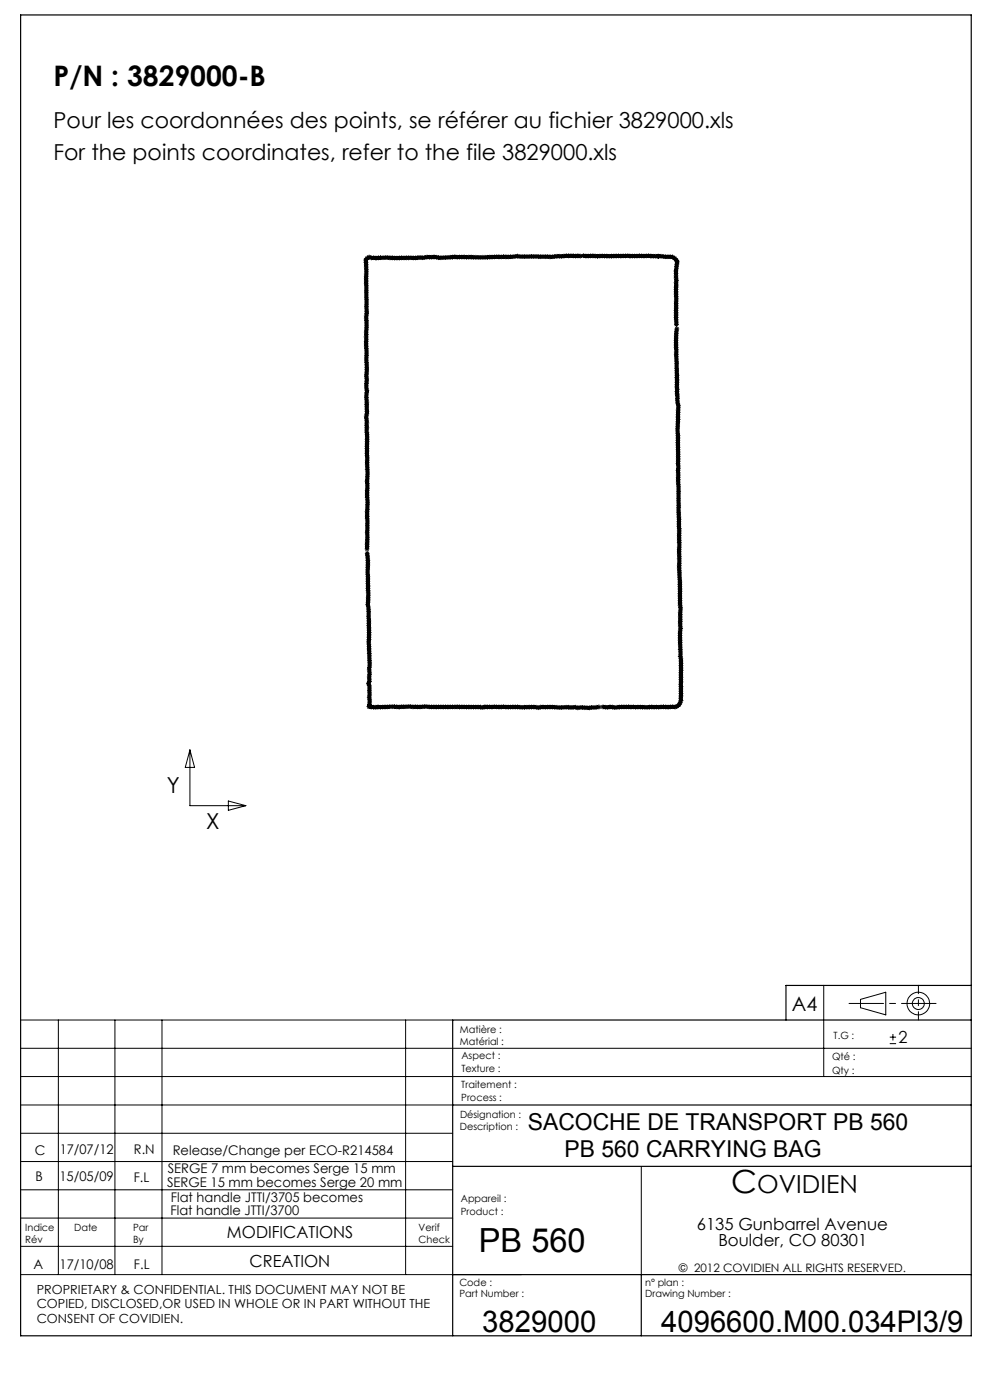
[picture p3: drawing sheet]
<svg xmlns="http://www.w3.org/2000/svg" width="210mm" height="297mm" viewBox="0 0 210 297" stroke-linecap="round" stroke-linejoin="round" font-family="sans-serif">
<defs><g id="words">
<text font-size="7.1" x="101.6" y="265.6">PB 560</text>
<text font-size="6.8" x="155.1" y="253.1">C</text>
<g font-size="6.3">
<text x="102.3" y="282.5">3829000</text>
<text x="140.3" y="282.5">4096600.M00.034Pl3/9</text>
</g>
<text font-size="6" x="11.4" y="18.3">P/N : 3829000-B</text>
<text font-size="5.3" x="160.6" y="253.1">OVIDIEN</text>
<g font-size="4.9">
<text x="112" y="239.7">SACOCHE DE TRANSPORT PB 560</text>
<text x="119.8" y="245.4">PB 560 CARRYING BAG</text>
</g>
<g font-size="4.7">
<text x="11.4" y="27.1">Pour les coordonnées des points, se référer au fichier 3829000.xls</text>
<text x="11.4" y="34">For the points coordinates, refer to the file 3829000.xls</text>
<text x="35.4" y="168.3">Y</text>
<text x="43.7" y="175.9">X</text>
</g>
<text font-size="4.2" x="167.9" y="214.4">A4</text>
<g font-size="3.5">
<text x="190.6" y="221.4">2</text>
<text x="48.2" y="262.6">MODIFICATIONS</text>
<text x="147.8" y="260.8">6135 Gunbarrel Avenue</text>
<text x="53" y="268.7">CREATION</text>
<text x="152.4" y="264.4">Boulder, CO 80301</text>
</g>
<g font-size="2.8">
<text x="7.4" y="245.1">C</text>
<text x="12.7" y="244.8">17/07/12</text>
<text x="28.4" y="244.8">R.N</text>
<text x="36.6" y="245">Release/Change per ECO-R214584</text>
<text x="7.5" y="250.6">B</text>
<text x="12.6" y="250.6">15/05/09</text>
<text x="28.4" y="250.8">F.L</text>
<text x="35.4" y="251.8">SERGE 15 mm becomes Serge 20 mm</text>
<text x="35.6" y="248.9">SERGE 7 mm becomes Serge 15 mm</text>
<text x="36.2" y="257.8">Flat handle JTTI/3700</text>
<text x="36.2" y="255">Flat handle JTTI/3705 becomes</text>
<text x="7.1" y="269.3">A</text>
<text x="12.6" y="269.3">17/10/08</text>
<text x="28.4" y="269.3">F.L</text>
</g>
<g font-size="2.7">
<text x="7.8" y="274.6">PROPRIETARY &amp; CONFIDENTIAL. THIS DOCUMENT MAY NOT BE</text>
<text x="7.8" y="277.6">COPIED, DISCLOSED,OR USED IN WHOLE OR IN PART WITHOUT THE</text>
<text x="7.8" y="280.6">CONSENT OF COVIDIEN.</text>
</g>
<text font-size="2.5" x="144" y="269.9">© 2012 COVIDIEN ALL RIGHTS RESERVED.</text>
<g font-size="2.1">
<text x="97.6" y="221.6">Matérial :</text>
<text x="97.6" y="219.2">Matière :</text>
<text x="176.8" y="220.3">T.G :</text>
<text x="97.9" y="224.7">Aspect :</text>
<text x="97.9" y="227.4">Texture :</text>
<text x="176.5" y="224.8">Qté :</text>
<text x="176.5" y="227.8">Qty :</text>
<text x="97.9" y="233.5">Process :</text>
<text x="97.9" y="230.7">Traitement :</text>
<text x="97.6" y="239.8">Description :</text>
<text x="97.6" y="237.2">Désignation :</text>
<text x="97.7" y="257.7">Product :</text>
<text x="97.7" y="255">Appareil :</text>
<text x="5.4" y="261.1">Indice</text>
<text x="5.4" y="263.7">Rév</text>
<text x="15.7" y="261.1">Date</text>
<text x="28.2" y="261.1">Par</text>
<text x="28.2" y="263.7">By</text>
<text x="88.8" y="263.7">Check</text>
<text x="88.8" y="261.1">Verif</text>
<text x="97.4" y="275.1">Part Number :</text>
<text x="97.4" y="272.9">Code :</text>
<text x="136.9" y="272.9">n° plan :</text>
<text x="136.9" y="275.1">Drawing Number :</text>
</g>
</g></defs>
<g fill="none" stroke="#000" stroke-width=".21">
<path d="M77.1 55.2h1M77.1 55.7h1M77.2 56.2h1M77.2 56.7h1M77.2 58.1h1M77.2 58.6h1M77.2 59.1h1M77.2 59.6h1M77.2 54.8l.7 .7M77.2 57.1h1M77.2 57.6h1M77.3 55.3l.7 .7"/>
<path d="M77.3 55.8l.7 .7M77.3 56.3l.7 .7M77.3 58.3l.7 .7M77.3 58.8l.7 .7M77.3 59.3l.7 .7M77.3 59.8l.7 .7M77.4 54.8h1M77.4 56.8l.7 .7M77.4 57.3l.7 .7M77.4 57.8l.7 .7M77.5 54.4l.7 .7M77.6 54.6v1.1"/>
<path d="M77.6 55.2v1M77.7 55.7v1.4M77.7 58.1v2.5M77.7 56.7v1.9M77.8 54.5h1M77.9 54.3v1M77.9 54.8l-.7 .7M78 54.2l.7 .7M78 55.3l-.7 .7M78 55.8l-.7 .7M78 56.3l-.7 .7M78 58.3l-.7 .7"/>
<path d="M78 58.8l-.7 .7M78 59.3l-.7 .7M78 59.8l-.7 .7M78.1 57.3l-.7 .7M78.1 56.8l-.7 .7M78.1 57.8l-.7 .7M78.2 54.4l-.7 .7M78.3 54.7h2.5M78.3 54v1M78.4 54.4l.7 .7M78.7 54.2l-.7 .7M78.8 54.7h1"/>
<path d="M78.8 54.2v1M78.9 54.3l.7 .7M79.1 54.4l-.7 .7M79.3 54.2v1M79.4 54.4l.7 .7M79.6 54.3l-.7 .7M79.8 54.3v1M79.9 54.4l.7 .7M80.1 54.4l-.7 .7M80.2 54.7h1.5M80.3 54.2v1M80.4 54.3l.7 .7"/>
<path d="M80.6 54.4l-.7 .7M80.7 54.1v1.1M80.9 54.3l.7 .7M81.1 54.3l-.7 .7M81.2 54.6h1.5M81.2 54.2v1M81.4 54.3l.7 .7M81.6 54.3l-.7 .7M81.7 54.1v1M81.9 54.3l.7 .7M82.1 54.3l-.7 .7M82.2 54.7h1.5"/>
<path d="M82.2 54.1v1M82.4 54.3l.7 .8M82.6 54.3l-.7 .7M82.7 54.2v1M82.9 54.3l.7 .7M83.1 54.3l-.7 .8M83.2 54.2v1M83.3 54.4l.8 .7M83.6 54.3l-.7 .7M83.7 54.3v.9M83.8 54.4l.8 .7M84.1 54.4l-.8 .7"/>
<path d="M84.2 54.3v.9M84.3 54.4l.8 .7M84.6 54.4l-.8 .7M84.7 54.7h3M84.7 54.2v1M84.8 54.3l.7 .7M85.1 54.4l-.8 .7M85.2 54.2v1M85.3 54.4l.7 .7M85.5 54.3l-.7 .7M85.7 54.2v1M85.8 54.3l.7 .7"/>
<path d="M86 54.4l-.7 .7M86.2 54.7h-3M86.2 54.2v1M86.3 54.3l.7 .7M86.5 54.3l-.7 .7M86.7 54.2v1M86.8 54.3l.7 .7M87 54.3l-.7 .7M87.1 54.7h1.6M87.2 54.2v1M87.3 54.4l.7 .7M87.5 54.3l-.7 .7"/>
<path d="M87.7 54.2v1M87.8 54.4l.7 .7M88 54.4l-.7 .7M88.1 54.7h2M88.2 54.2v1M88.3 54.3l.7 .7M88.5 54.4l-.7 .7M88.6 54.6h2M88.6 54.1v1.1M88.8 54.3l.7 .7M89 54.3l-.7 .7M89.1 54.1v1"/>
<path d="M89.3 54.3l.7 .7M89.5 54.3l-.7 .7M89.6 54.2v1M89.7 54.3l.8 .7M90 54.3l-.7 .7M90.1 54.5h1M90.1 54.1v1M90.2 54.2l.7 .7M90.5 54.3l-.8 .7M90.6 54.6h2.5M90.6 54v1M90.7 54.2l.7 .7"/>
<path d="M90.9 54.2l-.7 .7M91.1 54.1v1M91.2 54.2l.7 .7M91.4 54.2l-.7 .7M91.6 54.5h1M91.6 54.1v1M91.7 54.1l.7 .8M91.9 54.2l-.7 .7M92.1 54v1M92.2 54.2l.7 .7M92.4 54.1l-.7 .8M92.5 54.7h1.6"/>
<path d="M92.6 54.1v1M92.7 54.3l.7 .7M92.9 54.2l-.7 .7M93 54.1v1.1M93.2 54.3l.7 .7M93.4 54.3l-.7 .7M93.5 54.2v1M93.7 54.3l.7 .7M93.9 54.3l-.7 .7M94 54.1v1M94.2 54.3l.7 .7M94.4 54.3l-.7 .7"/>
<path d="M94.5 54.1v1M94.7 54.3l.7 .7M94.9 54.3l-.7 .7M95 54.1v1M95.1 54.3l.7 .7M95.4 54.3l-.7 .7M95.5 54.5h1M95.5 54.1v1M95.6 54.2l.7 .7M95.8 54.3l-.7 .7M96 54.5h1M96 54v1.1"/>
<path d="M96 54.6h-2.5M96.1 54.1l.7 .7M96.3 54.2l-.7 .7M96.5 54.6h1M96.5 54v1M96.6 54.2l.7 .7M96.8 54.1l-.7 .7M97 54.5h2M97 54.1v1M97.1 54.2l.7 .7M97.3 54.2l-.7 .7M97.5 54v1"/>
<path d="M97.6 54.2l.7 .7M97.8 54.2l-.7 .7M98 54v1M98.1 54.2l.7 .7M98.3 54.2l-.7 .7M98.4 54.6h1.5M98.5 54v1M98.6 54.2l.7 .7M98.8 54.2l-.7 .7M99 54.1v1M99.1 54.2l.7 .7M99.3 54.2l-.7 .7"/>
<path d="M99.4 54.5h1M99.4 54v1.1M99.6 54.2l.7 .7M99.8 54.2l-.7 .7M99.9 54.6h3.5M99.9 54v1.1M100 54.3l.8 .7M100.3 54.2l-.7 .7M100.4 54.6h1M100.4 54.1v1M100.6 54.2l.7 .7M100.8 54.3l-.8 .7"/>
<path d="M100.9 54.1v1M101.1 54.3l.7 .7M101.3 54.2l-.7 .7M101.4 54.1v1M101.5 54.3l.7 .7M101.8 54.3l-.7 .7M101.9 54.1v1M102.1 54.3l.7 .7M102.2 54.3l-.7 .7M102.4 54.1v1M102.6 54.3l.7 .7M102.8 54.3l-.7 .7"/>
<path d="M102.9 54.6h1.5M102.9 54.1v1M103 54.2l.8 .7M103.3 54.3l-.7 .7M103.4 54.1v1M103.5 54.2l.7 .7M103.8 54.2l-.8 .7M103.9 54v1.1M104 54.2l.7 .7M104.2 54.2l-.7 .7M104.4 54v1M104.5 54.1l.7 .8"/>
<path d="M104.7 54.2l-.7 .7M104.8 54.5h1.1M104.9 54v1M105 54.1l.7 .7M105.2 54.1l-.7 .8M105.4 54v1M105.5 54.1l.7 .8M105.7 54.1l-.7 .7M105.8 54v1M106 54.1l.7 .8M106.2 54.1l-.7 .8M106.3 54.5h3"/>
<path d="M106.3 54v1M106.5 54.1l.7 .7M106.7 54.1l-.7 .8M106.8 53.9v1.1M106.9 54.5h-3M107 54.1l.7 .8M107.2 54.1l-.7 .7M107.3 54.5h1M107.3 54v1M107.5 54.1l.7 .8M107.7 54.1l-.7 .8M107.8 54v1"/>
<path d="M108 54.1l.7 .7M108.2 54.1l-.7 .8M108.3 54v1M108.4 54.1l.7 .7M108.7 54.1l-.7 .7M108.8 54.4h7.9M108.8 54v1M108.9 54l.7 .7M109.1 54.1l-.7 .7M109.3 54.4h1M109.3 53.9v1M109.4 54l.7 .7"/>
<path d="M109.6 54l-.7 .7M109.8 53.8v1.1M109.9 54.1l.7 .7M110.1 54l-.7 .7M110.3 53.9v1M110.4 54.1l.7 .7M110.6 54.1l-.7 .7M110.8 53.9v1M110.9 54.1l.7 .7M111.1 54.1l-.7 .7M111.3 53.9v1M111.4 54.1l.7 .7"/>
<path d="M111.6 54.1l-.7 .7M111.8 53.9v1M111.9 54.1l.7 .7M112.1 54.1l-.7 .7M112.3 53.9v1M112.4 54l.7 .7M112.6 54.1l-.7 .7M112.7 53.9v1M112.9 54.1l.7 .7M113.1 54l-.7 .7M113.2 53.9v1M113.3 54l.8 .7"/>
<path d="M113.6 54.1l-.7 .7M113.7 53.9v1M113.8 54.1l.7 .7M114.1 54l-.8 .7M114.2 54.5h2M114.2 53.9v1.1M114.3 54.1l.7 .7M114.5 54.1l-.7 .7M114.7 53.9v1.1M114.8 54.1l.7 .7M115 54.1l-.7 .7M115.2 53.9v1"/>
<path d="M115.3 54.1l.7 .7M115.5 54.1l-.7 .7M115.7 53.9v1.1M115.8 54.1l.7 .7M116 54.1l-.7 .7M116.2 54.5h1M116.2 53.9v1M116.3 54.1l.7 .8M116.5 54.1l-.7 .7M116.7 54.5h1M116.7 54v1M116.8 54.1l.7 .7"/>
<path d="M117 54.1l-.7 .8M117.2 54.4h.9M117.2 54v1M117.3 54.1l.7 .7M117.5 54.1l-.7 .7M117.7 54.4h1.4M117.7 53.9v1M117.8 54l.7 .7M118 54.1l-.7 .7M118.1 53.9v1M118.3 54l.7 .7M118.5 54l-.7 .7"/>
<path d="M118.6 54.4h1M118.6 53.9v1M118.8 54l.7 .7M119 54l-.7 .7M119.1 54.3h4.5M119.1 53.9v1M119.3 54l.7 .7M119.5 54l-.7 .7M119.6 54.3h2M119.6 53.8v1M119.8 53.9l.7 .7M120 54l-.7 .7"/>
<path d="M120.1 53.8v.9M120.3 53.9l.7 .7M120.5 53.9l-.7 .7M120.6 53.8v1M120.8 53.9l.7 .7M121 53.9l-.7 .7M121.1 53.8v.9M121.2 53.9l.8 .7M121.5 53.9l-.7 .7M121.6 53.8v1M121.7 54l.7 .7M122 53.9l-.8 .7"/>
<path d="M122.1 54.3h1M122.1 53.8v1M122.2 53.9l.7 .7M122.4 54l-.7 .7M122.6 53.8v1M122.7 54l.7 .7M122.9 53.9l-.7 .7M123.1 53.8v1M123.3 54.3h1M123.4 53.9l.7 .7M123.4 54l-.7 .7M123.8 54.3h14.8"/>
<path d="M123.8 53.8v.9M123.9 54l.7 .7M124.1 53.9l-.7 .7M124.3 53.8v1M124.4 54l.7 .7M124.6 54l-.7 .7M124.8 53.8v1M124.9 53.9l.7 .7M125.1 54l-.7 .7M125.3 54.3h1M125.3 53.8v1M125.4 53.9l.7 .7"/>
<path d="M125.6 53.9l-.7 .7M125.8 53.8v1M125.9 54l.7 .7M126.1 53.9l-.7 .7M126.3 54.4h.9M126.3 53.8v1M126.4 54l.7 .7M126.6 54l-.7 .7M126.8 53.9v1M126.9 54l.7 .7M127.1 54l-.7 .7M127.2 53.8v1"/>
<path d="M127.4 53.9l.7 .7M127.6 54l-.7 .7M127.7 53.8v1M127.9 54l.7 .7M128.1 53.9l-.7 .7M128.2 53.8v1M128.4 54l.7 .7M128.6 54l-.7 .7M128.7 54.4h1M128.7 53.8v1.1M128.9 54l.7 .7M129.1 54l-.7 .7"/>
<path d="M129.2 53.9v1M129.4 54l.7 .7M129.6 54l-.7 .7M129.7 53.8v1.1M129.9 54l.7 .7M130.1 54l-.7 .7M130.2 53.8v1M130.4 53.9l.7 .7M130.6 54l-.7 .7M130.7 53.8v1M130.8 53.9l.8 .7M131.1 53.9l-.7 .7"/>
<path d="M131.2 53.8v1M131.3 54l.7 .7M131.6 53.9l-.8 .7M131.7 53.8v1M131.8 53.9l.7 .7M132 54l-.7 .7M132.2 53.8v1M132.3 53.9l.7 .7M132.5 53.9l-.7 .7M132.7 54.3h1M132.7 53.8v1M132.8 53.9l.7 .7"/>
<path d="M133 53.9l-.7 .7M133.2 53.8v.9M133.3 54l.7 .7M133.5 53.9l-.7 .7M133.6 53.8v1.1M133.8 54l.7 .7M134 54l-.7 .7M134.1 53.8v1M134.3 54l.7 .7M134.5 54l-.7 .7M134.6 53.8v1M134.8 54l.7 .7"/>
<path d="M135 54l-.7 .7M135.1 53.8v1M135.3 53.9l.7 .7M135.5 54l-.7 .7M135.6 53.8v1M135.7 53.9l.8 .7M136 53.9l-.7 .7M136.1 53.8v1M136.2 54l.7 .7M136.5 53.9l-.8 .7M136.6 53.8v1M136.7 53.9l.7 .7"/>
<path d="M136.9 54l-.7 .7M137.1 54.3h1M137.1 53.8v1M137.2 53.9l.8 .7M137.4 53.9l-.7 .7M137.6 53.8v.9M137.7 54l.7 .7M138 53.9l-.8 .7M138.1 54.4h2.6M138.1 53.8v1.1M138.2 54l.7 .7M138.4 54l-.7 .7"/>
<path d="M138.6 53.9v1M138.7 54l.8 .7M138.9 54l-.7 .7M139.1 53.9v1M139.2 54l.7 .7M139.3 54l.8 .7M139.5 54l-.8 .7M139.6 53.9v1M139.7 53.9v1M139.8 54l.7 .7M139.9 54l-.7 .7M140.1 54l-.8 .7"/>
<path d="M140.2 54.4h1M140.2 53.9v1M140.3 54.1l.7 .7M140.5 54l-.7 .7M140.7 54.5h2M140.7 53.9v1M140.8 54.1l.7 .7M141 54.1l-.7 .7M141.2 54v1M141.3 54.1l.7 .7M141.5 54.1l-.7 .7M141.7 54v1"/>
<path d="M141.8 54.1l.7 .7M142 54.1l-.7 .7M142.2 54.5h1M142.2 54v1M142.3 54.2l.7 .7M142.5 54.1l-.7 .7M142.6 54.8h1M142.7 54v1M142.7 54.4l1.1 1.1M142.9 57.5h1M142.9 55.1h1M142.9 60h1"/>
<path d="M142.9 59h1M142.9 58.5h1M142.9 58h1M143 57h1M143 56.5h1M143 59.5h1M143 57.1l.7 .8M143 54.2l-.7 .7M143.1 59.6l.7 .7M143.1 58.6l.7 .8M143.1 58.1l.7 .8M143.1 57.6l.7 .7"/>
<path d="M143.1 56.1h1M143.1 54.3v1M143.1 56.7l.7 .7M143.2 59.1l.7 .7M143.2 56.2l.7 .7M143.2 55.6h1M143.2 55.7l.7 .7M143.3 55.2l.7 .7M143.4 57v5.4M143.4 54.6v1M143.4 54.4l-.7 .7M143.5 56v1.5"/>
<path d="M143.5 59v2M143.5 55.5v1M143.7 55.1v1M143.7 57.1l-.7 .8M143.8 59.6l-.7 .7M143.8 58.6l-.7 .8M143.8 58.1l-.7 .8M143.8 57.6l-.7 .7M143.8 54.8l-.7 .7M143.8 56.7l-.7 .7M143.9 59.1l-.7 .7M143.9 56.2l-.7 .7"/>
<path d="M143.9 55.7l-.7 .7M144 55.2l-.7 .7M77.2 71.5h1M77.2 60.1h1M77.2 67h1M77.2 67.5h1M77.2 70.5h1M77.2 72.5h1M77.2 73h1M77.2 73.4h1M77.2 60.6h1M77.2 61.1h1"/>
<path d="M77.2 61.6h1M77.2 62.1h1M77.2 62.6h1M77.2 63.1h1M77.2 65h1M77.2 68h1M77.2 68.5h1M77.2 70h1M77.2 71h1M77.2 72h1M77.2 73.9h1M77.2 75.9h1"/>
<path d="M77.2 76.4h1M77.2 79.4h1M77.2 79.9h1M77.3 63.6h.9M77.3 64.1h.9M77.3 64.6h.9M77.3 65.5h.9M77.3 66h1M77.3 66.5h1M77.3 69h.9M77.3 69.5h.9M77.3 74.4h.9"/>
<path d="M77.3 74.9h.9M77.3 75.4h.9M77.3 76.9h.9M77.3 77.4h1M77.3 77.9h1M77.3 78.4h1M77.3 78.9h1M77.3 67.2l.7 .7M77.3 70.1l.7 .7M77.3 71.1l.7 .7M77.3 72.1l.7 .7M77.3 72.6l.7 .7"/>
<path d="M77.3 73.1l.7 .7M77.4 60.3l.7 .7M77.4 60.7l.7 .8M77.4 61.2l.7 .7M77.4 61.7l.7 .7M77.4 62.2l.7 .7M77.4 62.7l.7 .7M77.4 64.7l.7 .7M77.4 66.7l.7 .7M77.4 69.6l.7 .7M77.4 70.6l.7 .7M77.4 71.6l.7 .7"/>
<path d="M77.4 73.6l.7 .7M77.4 75.6l.7 .7M77.4 76.1l.7 .7M77.4 79.1l.7 .7M77.4 79.5l.7 .8M77.4 63.2l.7 .7M77.4 63.7l.7 .7M77.4 64.2l.7 .7M77.4 65.2l.7 .7M77.4 66.2l.7 .7M77.4 67.7l.7 .7M77.4 68.2l.7 .7"/>
<path d="M77.4 68.6l.7 .8M77.4 69.1l.7 .7M77.4 74.1l.7 .7M77.4 74.6l.7 .7M77.4 75.1l.7 .7M77.4 76.5l.7 .8M77.4 65.7l.7 .7M77.4 77l.7 .8M77.4 77.5l.7 .8M77.4 78.1l.7 .7M77.4 78.6l.7 .7M77.7 67v1"/>
<path d="M77.7 70v3.9M77.7 60.1v12.4M77.7 73.4l.1 4M77.8 78.9l-.1 1.5M77.8 65.5v1M77.8 76.9v2.5M77.8 79.9v1.5M78 72.1l-.7 .7M78 71.1l-.7 .7M78 70.1l-.7 .7M78 67.2l-.7 .7M78 72.6l-.7 .7"/>
<path d="M78 73.1l-.7 .7M78.1 66.7l-.7 .7M78.1 60.3l-.7 .7M78.1 60.7l-.7 .8M78.1 61.2l-.7 .7M78.1 61.7l-.7 .7M78.1 62.2l-.7 .7M78.1 62.7l-.7 .7M78.1 64.7l-.7 .7M78.1 69.6l-.7 .7M78.1 70.6l-.7 .7M78.1 71.6l-.7 .7"/>
<path d="M78.1 73.6l-.7 .7M78.1 75.6l-.7 .7M78.1 76.1l-.7 .7M78.1 79.5l-.7 .8M78.1 65.2l-.7 .7M78.1 63.7l-.7 .7M78.1 63.2l-.7 .7M78.1 64.2l-.7 .7M78.1 67.7l-.7 .7M78.1 68.2l-.7 .7M78.1 68.6l-.7 .8M78.1 69.1l-.7 .7"/>
<path d="M78.1 74.1l-.7 .7M78.1 74.6l-.7 .7M78.1 75.1l-.7 .7M78.1 76.5l-.7 .8M78.1 79.1l-.7 .7M78.1 65.7l-.7 .7M78.1 66.2l-.7 .7M78.1 77l-.7 .8M78.1 77.5l-.7 .8M78.1 78.1l-.7 .7M78.1 78.6l-.7 .7M142.9 73.7h1"/>
<path d="M142.9 73.2h1M142.9 72.7h1M142.9 72.2h1M142.9 67.3h1M142.9 66.8h1M142.9 66.4h1M142.9 65.9h1M142.9 62.4h1M142.9 61.9h1M142.9 61.4h1M142.9 60.9h1M142.9 75.2h1.1"/>
<path d="M142.9 74.7h1.1M142.9 71.7h1M142.9 71.2h1M142.9 67.8h1M142.9 65.4h1.1M142.9 64.9h1M142.9 64.4h1M142.9 63.9h1M142.9 62.9h1M143 76.2h1M143 75.7h1M143 74.2h1"/>
<path d="M143 70.7h1M143 70.3h1M143 68.8h1M143 68.3h1M143 63.4h1M143 60.5h1M143 78.1h1M143 77.6h1M143 77.1h1M143 76.7h1M143.1 79.1h.9M143.1 78.6h.9"/>
<path d="M143.1 73.3l.7 .7M143.1 72.4l.7 .7M143.1 71.9l.7 .7M143.1 67l.7 .7M143.1 65.5l.7 .7M143.1 61.6l.7 .7M143.1 61.1l.7 .7M143.1 60.6l.7 .7M143.1 79.6h1M143.1 74.8l.7 .7M143.1 72.8l.7 .8M143.1 71.4l.7 .7"/>
<path d="M143.1 70.9l.7 .7M143.1 69.8h1M143.1 67.5l.7 .7M143.1 66.5l.7 .7M143.1 66l.7 .7M143.1 65l.7 .7M143.1 64.5l.7 .7M143.1 64l.7 .7M143.1 63.5l.7 .7M143.1 62.5l.7 .7M143.1 62.1l.7 .7M143.1 75.3l.7 .7"/>
<path d="M143.1 75.8l.7 .7M143.1 74.3l.7 .7M143.1 73.8l.7 .7M143.1 70.4l.7 .7M143.1 69.9l.7 .7M143.1 68.5l.7 .7M143.1 68l.7 .7M143.1 63l.7 .7M143.1 60.1l.7 .7M143.2 77.3l.7 .7M143.2 76.3l.7 .7M143.2 76.8l.7 .7"/>
<path d="M143.2 77.8l.7 .7M143.2 79.8l.7 .7M143.2 78.8l.7 .7M143.2 78.3l.7 .7M143.2 69.4l.7 .7M143.3 79.3l.7 .7M143.4 65.4v1M143.4 66.8v1.1M143.4 71.7v2.5M143.4 61.9v6.5M143.4 70.7v1.5M143.4 72.7v1"/>
<path d="M143.4 74.7v1M143.5 62.9v1M143.5 67.8v1.6M143.5 69.7v1.5M143.5 73.7v4.4M143.5 76.7v3.9M143.6 69.3v1M143.6 79.1v3M143.8 73.3l-.7 .7M143.8 72.4l-.7 .7M143.8 71.9l-.7 .7M143.8 67l-.7 .7"/>
<path d="M143.8 65.5l-.7 .7M143.8 61.6l-.7 .7M143.8 61.1l-.7 .7M143.8 62.1l-.7 .7M143.8 74.8l-.7 .7M143.8 72.8l-.7 .8M143.8 71.4l-.7 .7M143.8 70.9l-.7 .7M143.8 67.5l-.7 .7M143.8 66.5l-.7 .7M143.8 66l-.7 .7M143.8 65l-.7 .7"/>
<path d="M143.8 64.5l-.7 .7M143.8 64l-.7 .7M143.8 63.5l-.7 .7M143.8 62.5l-.7 .7M143.8 60.6l-.7 .7M143.8 63l-.7 .7M143.8 75.8l-.7 .7M143.8 75.3l-.7 .7M143.8 74.3l-.7 .7M143.8 73.8l-.7 .7M143.8 70.4l-.7 .7M143.8 69.9l-.7 .7"/>
<path d="M143.8 68.5l-.7 .7M143.8 68l-.7 .7M143.8 60.1l-.7 .7M143.9 77.3l-.7 .7M143.9 76.3l-.7 .7M143.9 79.8l-.7 .7M143.9 78.8l-.7 .7M143.9 78.3l-.7 .7M143.9 77.8l-.7 .7M143.9 76.8l-.7 .7M143.9 69.4l-.7 .7M144 79.3l-.7 .7"/>
<path d="M77.2 88.3h1M77.2 81.3h1M77.2 81.8h1M77.2 82.3h1M77.2 83.8h1M77.2 84.3h1M77.2 88.8h1M77.3 80.9h1M77.3 83.3h1M77.3 84.8h.9M77.3 85.8h1M77.3 90.2h.9"/>
<path d="M77.3 91.2h.9M77.3 80.4h1M77.3 85.3h1M77.3 86.3h1M77.3 86.8h1M77.3 89.2h1M77.3 89.7h1M77.3 90.7h1M77.3 91.7h1M77.3 82.8h1M77.3 87.3h1M77.3 87.8h1"/>
<path d="M77.3 87.9l.8 .7M77.3 94.7h1M77.3 95.2h1.1M77.3 96.2h1M77.4 81l.7 .7M77.4 81.5l.7 .7M77.4 82l.7 .7M77.4 83.5l.7 .7M77.4 84l.7 .7M77.4 88.4l.7 .7M77.4 92.2h1M77.4 93.2h1"/>
<path d="M77.4 93.7h1M77.4 94.2h1M77.4 95.7h1M77.4 96.7h1M77.4 84.5l.7 .7M77.4 85.4l.7 .7M77.4 89.9l.7 .7M77.4 90.9l.7 .7M77.4 92.7h1M77.4 97.6h1M77.4 98.1h1M77.4 98.6h1"/>
<path d="M77.4 99.6h1M77.4 80l.7 .7M77.4 80.5l.7 .7M77.4 83l.7 .7M77.4 84.9l.7 .8M77.4 85.9l.7 .7M77.4 86.4l.7 .7M77.4 88.9l.7 .7M77.4 89.4l.7 .7M77.4 91.4l.7 .7M77.4 97.2h1M77.4 99.1h1"/>
<path d="M77.5 82.5l.7 .7M77.5 86.9l.7 .7M77.5 87.4l.7 .7M77.5 90.4l.7 .7M77.5 94.3l.7 .7M77.5 95.8l.7 .7M77.5 91.9l.7 .7M77.5 93.8l.7 .7M77.5 94.8l.7 .7M77.5 95.3l.7 .7M77.5 96.3l.7 .7M77.5 92.4l.7 .7"/>
<path d="M77.5 92.8l.7 .8M77.5 93.3l.7 .7M77.5 97.3l.7 .7M77.5 97.8l.7 .7M77.5 98.3l.7 .7M77.6 96.8l.7 .7M77.6 98.8l.7 .7M77.6 99.3l.7 .7M77.6 99.8l.7 .7M77.7 80.9v2M77.7 83.3l.1 2M77.7 87.8v1.4"/>
<path d="M77.8 89.7v2M77.8 82.8v1M77.8 84.8v2.5M77.8 88.8v1.4M77.8 91.2v1M77.8 82.3v1M77.8 86.8v1.5M77.8 90.2v1M77.9 91.7v1M77.9 93.7v3.5M77.9 92.2v2M77.9 97.2v1.9"/>
<path d="M77.9 96.7v.9M77.9 98.6v5.5M78.1 81l-.7 .7M78.1 81.5l-.7 .7M78.1 82l-.7 .7M78.1 83.5l-.7 .7M78.1 84l-.7 .7M78.1 87.9l-.8 .7M78.1 88.4l-.7 .7M78.1 84.5l-.7 .7M78.1 89.9l-.7 .7M78.1 90.9l-.7 .7"/>
<path d="M78.1 80l-.7 .7M78.1 80.5l-.7 .7M78.1 83l-.7 .7M78.1 84.9l-.7 .8M78.1 85.4l-.7 .7M78.1 85.9l-.7 .7M78.1 86.4l-.7 .7M78.1 88.9l-.7 .7M78.1 89.4l-.7 .7M78.1 91.4l-.7 .7M78.2 95.8l-.7 .7M78.2 94.3l-.7 .7"/>
<path d="M78.2 82.5l-.7 .7M78.2 86.9l-.7 .7M78.2 87.4l-.7 .7M78.2 90.4l-.7 .7M78.2 95.3l-.7 .7M78.2 94.8l-.7 .7M78.2 91.9l-.7 .7M78.2 93.8l-.7 .7M78.2 96.3l-.7 .7M78.2 92.4l-.7 .7M78.2 92.8l-.7 .8M78.2 93.3l-.7 .7"/>
<path d="M78.2 97.3l-.7 .7M78.2 97.8l-.7 .7M78.2 98.3l-.7 .7M78.3 96.8l-.7 .7M78.3 98.8l-.7 .7M78.3 99.3l-.7 .7M78.3 99.8l-.7 .7M143.1 82.1h1M143.1 80.1h1M143.1 83.1h1M143.1 81.6h1M143.1 81.1h1"/>
<path d="M143.1 83.6h1M143.1 80.6h1M143.2 82.6h1M143.2 85h1M143.2 84.5h1M143.2 84h1M143.2 81.7l.7 .7M143.2 91.4h1M143.2 90.9h1M143.2 85.5h1.1M143.2 82.7l.8 .7M143.2 81.2l.7 .7"/>
<path d="M143.3 93.9h1M143.3 91.9h1M143.3 90.4h1M143.3 90h1M143.3 83.2l.7 .7M143.3 80.7l.7 .8M143.3 80.3l.7 .7M143.3 94.4h1M143.3 93.4h1M143.3 92.9h1M143.3 92.4h1M143.3 89.5h1"/>
<path d="M143.3 88.5h1M143.3 82.2l.7 .7M143.3 99.8h1M143.3 98.4h1M143.3 95.4h1M143.3 94.9h1M143.3 89h1.1M143.3 88h1M143.3 87h1.1M143.3 84.7l.7 .7M143.3 84.2l.7 .7M143.4 97.9h1"/>
<path d="M143.4 97.4h1M143.4 96.9h1M143.4 96.4h1M143.4 95.9h1M143.4 91.1l.7 .7M143.4 90.6l.7 .7M143.4 87.5h1M143.4 83.7l.7 .7M143.4 99.3h1M143.4 98.8h1M143.4 91.6l.7 .7M143.4 90.1l.7 .7"/>
<path d="M143.4 89.6l.7 .7M143.4 86.5h1M143.4 86h1M143.4 85.2l.7 .7M143.4 92.1l.7 .7M143.4 94l.7 .8M143.4 93.6l.7 .7M143.4 93.1l.7 .7M143.4 92.6l.7 .7M143.4 89.1l.7 .7M143.5 94.5l.7 .7M143.5 95l.7 .7"/>
<path d="M143.5 99.4l.7 .8M143.5 98l.7 .7M143.5 88.6l.7 .7M143.5 88.1l.7 .7M143.5 87.6l.7 .7M143.5 95.5l.7 .7M143.5 99.9l.7 .7M143.5 97.5l.7 .7M143.5 97l.7 .7M143.5 96.5l.7 .7M143.5 96l.7 .7M143.5 87.1l.7 .7"/>
<path d="M143.5 86.6l.7 .7M143.5 85.7l.8 .7M143.5 86.1l.8 .8M143.5 98.5l.8 .7M143.5 99l.8 .7M143.5 81.6v1M143.6 82.6v1.5M143.7 82.1v1M143.7 83.5v2M143.7 90.4v1.5M143.8 85v1M143.8 89.4v1.5"/>
<path d="M143.8 91.4v1M143.8 91.9v4M143.8 87.5v2.5M143.8 97.8v1M143.8 99.3v1M143.9 86.5v1.5M143.9 95.4v3M143.9 99.8v3M143.9 85.5v1.5M143.9 98.3v1.5M143.9 81.7l-.7 .7M143.9 81.2l-.7 .7"/>
<path d="M144 83.2l-.7 .7M144 82.7l-.8 .7M144 80.7l-.7 .8M144 80.3l-.7 .7M144 82.2l-.7 .7M144 84.7l-.7 .7M144 84.2l-.7 .7M144.1 90.6l-.7 .7M144.1 91.1l-.7 .7M144.1 83.7l-.7 .7M144.1 85.2l-.7 .7M144.1 91.6l-.7 .7"/>
<path d="M144.1 90.1l-.7 .7M144.1 89.6l-.7 .7M144.1 94l-.7 .8M144.1 93.6l-.7 .7M144.1 93.1l-.7 .7M144.1 92.6l-.7 .7M144.1 92.1l-.7 .7M144.1 89.1l-.7 .7M144.2 99.4l-.7 .8M144.2 98l-.7 .7M144.2 95l-.7 .7M144.2 94.5l-.7 .7"/>
<path d="M144.2 88.6l-.7 .7M144.2 88.1l-.7 .7M144.2 87.6l-.7 .7M144.2 99.9l-.7 .7M144.2 97.5l-.7 .7M144.2 97l-.7 .7M144.2 96.5l-.7 .7M144.2 96l-.7 .7M144.2 95.5l-.7 .7M144.2 87.1l-.7 .7M144.2 86.6l-.7 .7M144.3 99l-.8 .7"/>
<path d="M144.3 98.5l-.8 .7M144.3 86.1l-.8 .8M144.3 85.7l-.8 .7M77.4 102.1h1M77.4 108.5h1M77.4 115.5h1M77.4 116.4h1M77.4 104.1h1M77.4 104.6h1M77.4 105.1h1M77.4 105.5h1M77.4 109h1"/>
<path d="M77.4 109.5h1M77.4 110h1M77.4 113h1M77.4 115h1M77.4 116h1M77.4 117.4h1M77.4 101.1h1M77.4 101.6h1M77.4 102.6h1M77.4 103.1h1M77.4 103.6h1.1M77.4 106.1h1.1"/>
<path d="M77.4 107.1h1.1M77.4 107.6h1M77.4 108.1h1.1M77.4 111h1M77.4 111.5h1M77.4 112h1.1M77.4 112.5h1M77.4 113.5h1M77.4 114h1.1M77.4 114.5h1M77.4 117.9h1.1M77.5 100.1h1"/>
<path d="M77.5 100.6h1M77.5 106.6h1M77.5 110.5h1M77.5 101.7l.7 .7M77.5 116.1l.7 .7M77.5 118.4h1M77.5 118.9h1M77.5 119.9h1M77.5 103.7l.7 .7M77.5 104.2l.7 .7M77.5 104.7l.7 .7M77.5 105.2l.7 .7"/>
<path d="M77.5 108.2l.7 .7M77.5 108.7l.7 .7M77.5 109.2l.7 .7M77.5 109.7l.7 .7M77.5 112.6l.7 .7M77.5 114.6l.8 .7M77.5 115.1l.7 .7M77.5 115.6l.7 .7M77.5 117l.7 .8M77.5 119.4h1M77.6 100.7l.7 .8M77.6 101.2l.7 .7"/>
<path d="M77.6 102.2l.7 .7M77.6 102.7l.7 .7M77.6 103.2l.7 .7M77.6 107.2l.7 .7M77.6 107.7l.7 .7M77.6 110.7l.7 .7M77.6 111.2l.7 .7M77.6 111.7l.7 .7M77.6 112.1l.7 .8M77.6 113.1l.7 .7M77.6 113.6l.7 .7M77.6 114.1l.7 .7"/>
<path d="M77.6 117.5l.7 .7M77.6 100.3l.7 .7M77.6 105.7l.7 .7M77.6 106.2l.7 .7M77.6 106.7l.7 .7M77.6 110.2l.7 .7M77.6 118l.8 .7M77.6 118.5l.8 .7M77.6 119.5l.8 .7M77.7 119l.7 .7M77.9 101.6v1M77.9 116v.9"/>
<path d="M77.9 103.6v2.5M77.9 108v2.5M77.9 112.5v1M77.9 115v1.4M77.9 116.9v1M77.9 117.4v1M78 105.5l-.1 3M78 110l-.1 5.5M78 117.9v1.5M78 119.9v2.4M78 118.9v1.5M78.2 101.7l-.7 .7"/>
<path d="M78.2 116.1l-.7 .7M78.2 109.7l-.7 .7M78.2 109.2l-.7 .7M78.2 103.7l-.7 .7M78.2 104.2l-.7 .7M78.2 104.7l-.7 .7M78.2 105.2l-.7 .7M78.2 108.2l-.7 .7M78.2 108.7l-.7 .7M78.2 112.6l-.7 .7M78.2 115.1l-.7 .7M78.2 115.6l-.7 .7"/>
<path d="M78.2 117l-.7 .8M78.3 113.1l-.7 .7M78.3 112.1l-.7 .8M78.3 111.7l-.7 .7M78.3 111.2l-.7 .7M78.3 107.2l-.7 .7M78.3 101.2l-.7 .7M78.3 100.7l-.7 .8M78.3 102.2l-.7 .7M78.3 102.7l-.7 .7M78.3 103.2l-.7 .7M78.3 107.7l-.7 .7"/>
<path d="M78.3 110.7l-.7 .7M78.3 113.6l-.7 .7M78.3 114.1l-.7 .7M78.3 114.6l-.8 .7M78.3 110.2l-.7 .7M78.3 106.7l-.7 .7M78.3 106.2l-.7 .7M78.3 100.3l-.7 .7M78.3 105.7l-.7 .7M78.3 117.5l-.7 .7M78.4 118l-.8 .7M78.4 118.5l-.8 .7"/>
<path d="M78.4 119l-.7 .7M78.4 119.5l-.8 .7M143.4 102.3h1M143.4 101.8h1M143.4 101.3h1M143.4 100.8h1M143.4 100.3h1M143.4 102.8h1M143.4 108.7h1.1M143.4 108.2h1M143.4 107.7h1.1M143.4 107.2h1.1"/>
<path d="M143.4 106.7h1.1M143.4 106.2h1M143.4 105.7h1M143.4 105.2h1M143.4 104.7h1M143.4 104.2h1.1M143.4 103.7h1M143.4 103.3h1M143.5 109.7h1M143.5 109.2h1M143.5 100.9l.7 .7M143.5 101.4l.7 .7"/>
<path d="M143.5 101.9l.7 .7M143.5 111.7h1M143.5 111.2h1M143.5 110.7h1M143.5 100.4l.8 .7M143.5 110.2h1M143.5 102.4l.8 .7M143.6 105.9l.7 .7M143.6 107.3l.7 .8M143.6 118.5h1M143.6 117.5h1M143.6 117h1"/>
<path d="M143.6 116.6h1M143.6 116.1h1M143.6 115.1h1M143.6 114.6h1M143.6 114.1h1M143.6 113.6h1M143.6 113.1h1M143.6 112.6h1M143.6 112.1h1M143.6 108.3l.7 .7M143.6 107.8l.7 .7M143.6 106.4l.7 .7"/>
<path d="M143.6 105.4l.7 .7M143.6 104.9l.7 .7M143.6 104.4l.7 .7M143.6 103.9l.7 .7M143.6 103.4l.7 .7M143.6 102.9l.7 .7M143.6 119.5h1M143.6 119h1M143.6 118h1M143.6 115.6h1M143.6 109.3l.7 .7M143.6 108.8l.7 .7"/>
<path d="M143.6 106.9l.7 .7M143.7 111.3l.7 .7M143.7 110.8l.7 .7M143.7 110.3l.7 .7M143.7 109.8l.7 .7M143.7 119.7l.7 .7M143.7 117.2l.7 .7M143.7 116.7l.7 .7M143.7 116.2l.7 .7M143.7 114.3l.7 .7M143.7 113.8l.7 .7M143.7 113.3l.7 .7"/>
<path d="M143.7 112.8l.7 .7M143.7 111.8l.7 .7M143.8 119.2l.7 .7M143.8 118.7l.7 .7M143.8 118.2l.7 .7M143.8 117.7l.7 .7M143.8 115.7l.7 .7M143.8 115.2l.7 .8M143.8 114.8l.7 .7M143.8 112.3l.7 .7M143.9 100.3v1M143.9 102.3v6.4"/>
<path d="M144 106.7v1M144 108.2v2M144 109.7v2.4M144.1 111.7v10.3M144.2 101.9l-.7 .7M144.2 101.4l-.7 .7M144.2 100.9l-.7 .7M144.3 102.4l-.8 .7M144.3 100.4l-.8 .7M144.3 107.8l-.7 .7M144.3 107.3l-.7 .8M144.3 106.4l-.7 .7"/>
<path d="M144.3 105.9l-.7 .7M144.3 105.4l-.7 .7M144.3 104.9l-.7 .7M144.3 104.4l-.7 .7M144.3 103.9l-.7 .7M144.3 103.4l-.7 .7M144.3 102.9l-.7 .7M144.3 109.3l-.7 .7M144.3 108.8l-.7 .7M144.3 108.3l-.7 .7M144.3 106.9l-.7 .7M144.4 111.3l-.7 .7"/>
<path d="M144.4 110.8l-.7 .7M144.4 110.3l-.7 .7M144.4 109.8l-.7 .7M144.4 119.7l-.7 .7M144.4 117.2l-.7 .7M144.4 116.7l-.7 .7M144.4 116.2l-.7 .7M144.4 114.3l-.7 .7M144.4 113.8l-.7 .7M144.4 113.3l-.7 .7M144.4 112.8l-.7 .7M144.4 111.8l-.7 .7"/>
<path d="M144.5 119.2l-.7 .7M144.5 118.7l-.7 .7M144.5 118.2l-.7 .7M144.5 117.7l-.7 .7M144.5 115.7l-.7 .7M144.5 115.2l-.7 .8M144.5 114.8l-.7 .7M144.5 112.3l-.7 .7M77.5 121.4h1M77.5 120.4h1M77.5 120.9h1M77.5 121.8h1"/>
<path d="M77.5 128.3h1M77.5 122.3h1M77.5 122.8h1M77.5 123.3h1M77.5 123.8h1M77.5 124.8h1.1M77.6 124.3h1M77.6 125.3h1M77.6 127.8h1M77.6 121l.7 .7M77.6 125.8h1M77.6 126.8h1"/>
<path d="M77.6 127.3h1M77.6 120l.8 .7M77.6 120.5l.8 .7M77.6 121.5l.8 .7M77.6 126.3h1M77.6 127.9l.8 .7M77.6 128.8h1M77.6 130.7h1.1M77.7 122l.7 .7M77.7 122.5l.7 .7M77.7 123l.7 .7M77.7 123.5l.7 .7"/>
<path d="M77.7 129.3h1M77.7 129.7h1M77.7 136.2h1M77.7 124l.7 .7M77.7 124.5l.7 .7M77.7 127.4l.7 .7M77.7 130.2h1M77.7 131.2h1M77.7 131.7h1M77.7 132.2h1M77.7 132.7h1M77.8 125l.7 .7"/>
<path d="M77.8 126.4l.7 .7M77.8 126.9l.7 .7M77.8 133.2h1M77.8 135.2h1M77.8 135.7h1M77.8 136.7h.9M77.8 125.4l.7 .7M77.8 125.9l.7 .7M77.8 128.4l.7 .7M77.8 133.7h1M77.8 134.2h1M77.8 134.7h1"/>
<path d="M77.8 137.2h1M77.8 137.7h1M77.8 128.9l.7 .7M77.8 129.4l.7 .7M77.8 130.4l.7 .7M77.8 135.8l.7 .7M77.8 138.1h1M77.8 138.6h1M77.9 129.9l.7 .7M77.9 130.9l.7 .7M77.9 132.4l.7 .7M77.9 139.1h1"/>
<path d="M77.9 139.6h.9M77.9 131.4l.7 .7M77.9 131.9l.7 .7M77.9 132.9l.7 .7M77.9 136.3l.7 .7M77.9 133.3l.7 .8M77.9 133.8l.8 .7M77.9 134.3l.7 .7M77.9 134.8l.7 .7M77.9 135.3l.7 .7M77.9 136.8l.7 .7M77.9 137.3l.8 .7"/>
<path d="M78 120.9v.9M78 137.8l.7 .7M78 127.8v1M78 138.3l.7 .7M78 138.8l.7 .7M78 139.3l.7 .7M78 121.8l.1 3.5M78 139.8l.7 .7M78.1 127.3v1M78.1 124.8v1M78.1 126.3v1.5M78.1 125.3v1.5"/>
<path d="M78.1 128.2l.1 3M78.2 135.7v1M78.2 129.7v3.5M78.2 136.2v1M78.3 132.7v3.5M78.3 136.7v1.4M78.3 137.7l.1 2.4M78.3 121l-.7 .7M78.4 120l-.8 .7M78.4 120.5l-.8 .7M78.4 121.5l-.8 .7M78.4 127.9l-.8 .7"/>
<path d="M78.4 122l-.7 .7M78.4 122.5l-.7 .7M78.4 123l-.7 .7M78.4 123.5l-.7 .7M78.4 139.6v1.5M78.4 124l-.7 .7M78.4 124.5l-.7 .7M78.4 127.4l-.7 .7M78.5 125l-.7 .7M78.5 126.4l-.7 .7M78.5 125.4l-.7 .7M78.5 125.9l-.7 .7"/>
<path d="M78.5 126.9l-.7 .7M78.5 128.4l-.7 .7M78.5 128.9l-.7 .7M78.5 129.4l-.7 .7M78.5 130.4l-.7 .7M78.5 135.8l-.7 .7M78.6 129.9l-.7 .7M78.6 130.9l-.7 .7M78.6 132.4l-.7 .7M78.6 131.4l-.7 .7M78.6 131.9l-.7 .7M78.6 136.3l-.7 .7"/>
<path d="M78.6 132.9l-.7 .7M78.6 133.3l-.7 .8M78.6 134.3l-.7 .7M78.6 134.8l-.7 .7M78.6 135.3l-.7 .7M78.6 136.8l-.7 .7M78.7 133.8l-.8 .7M78.7 137.3l-.8 .7M78.7 137.8l-.7 .7M78.7 138.3l-.7 .7M78.7 138.8l-.7 .7M78.7 139.3l-.7 .7"/>
<path d="M78.7 139.8l-.7 .7M143.6 120.5h1M143.6 120h1M143.6 122h1M143.6 121.5h1M143.6 121h1M143.7 122.5h.9M143.7 124h1M143.7 123h1M143.7 126.4h1M143.7 125.9h1M143.7 125h1"/>
<path d="M143.7 124.5h1M143.7 123.5h1M143.7 120.2l.7 .7M143.8 135.8h1M143.8 135.3h.9M143.8 134.8h.9M143.8 134.3h.9M143.8 128.4h1M143.8 127.9h.9M143.8 127.4h.9M143.8 126.9h.9M143.8 125.4h.9"/>
<path d="M143.8 121.1l.7 .7M143.8 120.6l.7 .8M143.8 122.1l.7 .7M143.8 139.3h1M143.8 137.8h1M143.8 136.8h1M143.8 136.3h1M143.8 133.8h1M143.8 132.9h1M143.8 132.4h1M143.8 131.9h1M143.8 130.9h1"/>
<path d="M143.8 129.9h1M143.8 121.6l.7 .7M143.8 122.6l.7 .7M143.8 138.3h1.1M143.8 137.3h1M143.8 131.4h1M143.8 130.4h1M143.8 128.9h1.1M143.8 123.6l.8 .7M143.9 123.1l.7 .7M143.9 124.6l.7 .7M143.9 126.1l.7 .7"/>
<path d="M143.9 138.8h1M143.9 133.3h1M143.9 129.4h1M143.9 125.6l.7 .7M143.9 124.1l.7 .7M143.9 126.6l.7 .7M143.9 127.1l.7 .7M143.9 134l.7 .7M143.9 135l.7 .7M143.9 134.5l.7 .7M143.9 127.6l.7 .7M143.9 125.1l.7 .7"/>
<path d="M143.9 129.5l.7 .7M143.9 132l.7 .7M143.9 139.7h1M143.9 136.5l.7 .7M143.9 136l.7 .7M143.9 135.5l.7 .7M143.9 133.5l.7 .7M143.9 131.5l.8 .7M143.9 130.5l.7 .7M143.9 128.1l.7 .7M144 138.9l.7 .7M144 137.4l.7 .7"/>
<path d="M144 136.9l.7 .8M144 132.5l.7 .7M144 131l.7 .7M144 130l.7 .7M144 138.4l.7 .7M144 137.9l.7 .7M144 133l.7 .7M144 129l.7 .7M144 128.5l.7 .8M144.1 139.9l.7 .7M144.1 139.4l.7 .7M144.1 121.5v1.5"/>
<path d="M144.2 122.5v4.4M144.3 125v.9M144.3 126.4v2M144.3 133.8v2M144.3 127.9v1M144.3 129.4v4.9M144.3 135.3v3M144.3 138.8v1M144.4 128.4v1.5M144.4 132.9v.9M144.4 137.8v1.5M144.4 139.2v2.5"/>
<path d="M144.4 120.2l-.7 .7M144.5 120.6l-.7 .8M144.5 121.6l-.7 .7M144.5 122.1l-.7 .7M144.5 121.1l-.7 .7M144.5 122.6l-.7 .7M144.6 123.1l-.7 .7M144.6 124.1l-.7 .7M144.6 124.6l-.7 .7M144.6 125.6l-.7 .7M144.6 126.1l-.7 .7M144.6 123.6l-.8 .7"/>
<path d="M144.6 125.1l-.7 .7M144.6 127.6l-.7 .7M144.6 135l-.7 .7M144.6 134.5l-.7 .7M144.6 134l-.7 .7M144.6 127.1l-.7 .7M144.6 126.6l-.7 .7M144.6 128.1l-.7 .7M144.6 130.5l-.7 .7M144.6 136.5l-.7 .7M144.6 136l-.7 .7M144.6 135.5l-.7 .7"/>
<path d="M144.6 133.5l-.7 .7M144.6 132l-.7 .7M144.6 129.5l-.7 .7M144.7 138.9l-.7 .7M144.7 137.4l-.7 .7M144.7 136.9l-.7 .8M144.7 132.5l-.7 .7M144.7 131.5l-.8 .7M144.7 131l-.7 .7M144.7 130l-.7 .7M144.7 138.4l-.7 .7M144.7 137.9l-.7 .7"/>
<path d="M144.7 133l-.7 .7M144.7 129l-.7 .7M144.7 128.5l-.7 .8M144.8 139.9l-.7 .7M144.8 139.4l-.7 .7M40.3 159.1v11.8h11.8M40.3 159.1l1 3.7h-2zM77.6 145h1M77.8 149.9h.9M77.8 144.7l.7 .7M77.8 142.1h1M77.8 143.6h1"/>
<path d="M77.8 148h1M77.9 141.6h.9M77.9 144.1h1M77.9 144.6h1M77.9 145.5h.9M77.9 146.5h.9M77.9 149.4h1M77.9 140.1h1M77.9 140.6h1M77.9 142.6h1M77.9 143.1h1M77.9 146h1"/>
<path d="M77.9 147h1M77.9 147.5h1M77.9 148.4h1M77.9 148.9h1M77.9 149.5l.7 .8M77.9 141.1h1M78 141.7l.7 .7M78 143.2l.7 .7M78 147.6l.7 .7M78 141.2l.7 .8M78 143.7l.7 .7M78 144.2l.7 .7"/>
<path d="M78 145.1l.7 .7M78 146.1l.7 .7M78 140.3l.7 .7M78 142.2l.7 .7M78 142.7l.7 .7M78 145.6l.7 .7M78 146.6l.7 .7M78 147.1l.7 .7M78 148.6l.7 .7M78 149.1l.7 .7M78.1 140.8l.7 .7M78.1 148.1l.7 .7"/>
<path d="M78.1 144.5v1M78.2 149.4v1M78.2 150h3.5M78.3 143.1l.1 3.9M78.3 147.5v.9M78.4 141.1l-.1 1.5M78.4 142.1v1.5M78.4 145.5v2.5M78.4 148.4v1.5M78.4 149.6l.7 .8M78.4 140.6v1M78.4 148v.9"/>
<path d="M78.5 144.7l-.7 .7M78.6 149.5l-.7 .8M78.7 141.7l-.7 .7M78.7 143.2l-.7 .7M78.7 147.6l-.7 .7M78.7 141.2l-.7 .8M78.7 143.7l-.7 .7M78.7 144.2l-.7 .7M78.7 145.1l-.7 .7M78.7 146.1l-.7 .7M78.7 149.5v1M78.7 140.3l-.7 .7"/>
<path d="M78.7 142.2l-.7 .7M78.7 142.7l-.7 .7M78.7 145.6l-.7 .7M78.7 146.6l-.7 .7M78.7 147.1l-.7 .7M78.7 148.6l-.7 .7M78.7 149.1l-.7 .7M78.8 140.8l-.7 .7M78.8 148.1l-.7 .7M78.9 149.7l.7 .7M79.1 149.6l-.7 .8M79.2 150.1h1"/>
<path d="M79.2 149.5v1M79.4 149.7l.7 .7M79.6 149.7l-.7 .7M79.7 149.5v1.1M79.8 149.6l.7 .8M80.1 149.7l-.7 .7M80.2 149.5v1M80.3 149.7l.7 .7M80.5 149.6l-.7 .8M80.7 149.5v1M80.8 149.6l.7 .8M81 149.7l-.7 .7"/>
<path d="M81.2 149.5v1M81.2 150h1.5M81.3 149.6l.7 .7M81.5 149.6l-.7 .8M81.7 149.5v1M81.8 149.6l.7 .7M82 149.6l-.7 .7M82.2 149.9h2M82.2 149.5v1M82.3 149.6l.7 .7M82.5 149.6l-.7 .7M82.7 149.4v1"/>
<path d="M82.8 149.5l.7 .7M83 149.6l-.7 .7M83.2 149.4v1M83.3 149.6l.7 .7M83.5 149.5l-.7 .7M83.6 150h1.1M83.7 149.4v1M83.8 149.6l.7 .7M84 149.6l-.7 .7M84.1 150h1.1M84.2 149.4v1.1M84.3 149.6l.7 .8"/>
<path d="M84.5 149.6l-.7 .7M84.6 149.9h4M84.7 149.5v1M84.8 149.6l.7 .7M85 149.6l-.7 .8M85.1 149.4v1M85.3 149.6l.7 .7M85.5 149.6l-.7 .7M85.6 149.4v1M85.8 149.6l.7 .7M86 149.6l-.7 .7M86.1 149.4v1"/>
<path d="M86.3 149.5l.7 .7M86.5 149.6l-.7 .7M86.6 149.4v1M86.7 149.5l.8 .7M87 149.5l-.7 .7M87.1 150h2.5M87.1 149.4v1M87.2 149.6l.7 .7M87.5 149.5l-.8 .7M87.6 149.5v1M87.7 149.6l.7 .7M87.9 149.6l-.7 .7"/>
<path d="M88.1 149.4v1M88.2 149.6l.7 .7M88.4 149.6l-.7 .7M88.6 149.5v1M88.7 149.6l.7 .7M88.9 149.6l-.7 .7M89.1 149.5v1M89.2 149.6l.7 .7M89.4 149.6l-.7 .7M89.6 149.4v1M89.7 149.5l.7 .7M89.9 149.6l-.7 .7"/>
<path d="M90.1 149.4v1M90.2 149.5l.7 .7M90.4 149.5l-.7 .7M90.6 149.4v1M90.6 150h8.4M90.7 149.6l.7 .7M90.9 149.5l-.7 .7M91.1 149.9h-2M91.1 149.5v1M91.2 149.6l.7 .7M91.4 149.6l-.7 .7M91.5 149.5v1"/>
<path d="M91.7 149.6l.7 .7M91.9 149.6l-.7 .7M92 149.5v1M92 150h1M92.2 149.6l.7 .8M92.4 149.6l-.7 .7M92.5 149.5v1M92.7 149.6l.7 .7M92.9 149.6l-.7 .8M93 149.5v1M93.2 149.6l.7 .7M93.4 149.6l-.7 .7"/>
<path d="M93.5 149.5v1M93.7 149.6l.7 .7M93.9 149.6l-.7 .7M94 149.5v1M94.2 149.6l.7 .7M94.4 149.6l-.7 .7M94.5 150h1M94.5 149.5v1M94.7 149.6l.7 .8M94.9 149.6l-.7 .7M95 149.5v1M95.1 149.6l.7 .7"/>
<path d="M95.4 149.6l-.7 .8M95.5 149.5v1M95.6 149.6l.7 .7M95.8 149.6l-.7 .7M96 149.5v1M96.1 149.6l.7 .7M96.3 149.6l-.7 .7M96.4 149.9h1.1M96.5 149.5v1M96.6 149.6l.7 .7M96.8 149.6l-.7 .7M97 149.4v1.1"/>
<path d="M97.1 149.6l.7 .7M97.3 149.6l-.7 .7M97.5 149.5v1M97.6 149.6l.7 .7M97.8 149.6l-.7 .7M98 149.5v1M98.1 149.6l.7 .7M98.3 149.6l-.7 .7M98.5 149.5v1M98.5 150h3.9M98.6 149.6l.7 .8M98.8 149.6l-.7 .7"/>
<path d="M99 149.5v1M99.1 149.6l.7 .8M99.3 149.6l-.7 .8M99.4 149.5v1M99.6 149.6l.7 .8M99.8 149.6l-.7 .8M99.9 149.5v1M100.1 149.6l.7 .8M100.3 149.6l-.7 .8M100.4 149.5v1M100.6 149.6l.7 .8M100.8 149.6l-.7 .8"/>
<path d="M100.9 149.5v1M101.1 149.6l.7 .8M101.3 149.6l-.7 .8M101.4 149.5v1M101.6 149.7l.7 .7M101.8 149.6l-.7 .8M101.9 150.1h1M101.9 149.5v1M102.1 149.8l.7 .7M102.3 149.7l-.7 .7M102.4 149.9h1M102.4 149.6v1"/>
<path d="M102.5 149.6l.7 .7M102.8 149.8l-.7 .7M102.9 149.4v1.1M102.9 150h1.9M103 149.6l.7 .8M103.2 149.6l-.7 .7M103.4 150h1M103.4 149.5v1M103.5 149.6l.7 .7M103.7 149.6l-.7 .8M103.9 149.5v1M104 149.6l.7 .8"/>
<path d="M104.2 149.6l-.7 .7M104.4 149.5v1M104.4 149.9h.9M104.5 149.6l.7 .7M104.7 149.6l-.7 .8M104.8 150h2M104.8 149.4v1M105 149.6l.7 .7M105.2 149.6l-.7 .7M105.3 150h1M105.3 149.5v1M105.5 149.6l.7 .8"/>
<path d="M105.7 149.6l-.7 .7M105.8 149.5v1M106 149.6l.7 .8M106.2 149.6l-.7 .8M106.3 149.5v1M106.3 149.9h1M106.5 149.6l.7 .7M106.7 149.6l-.7 .8M106.8 149.4v1M106.8 150h11.3M107 149.6l.7 .8M107.2 149.6l-.7 .7"/>
<path d="M107.3 149.5v1M107.5 149.6l.7 .8M107.7 149.6l-.7 .8M107.8 149.5v1M108 149.6l.7 .8M108.2 149.6l-.7 .8M108.3 149.5v1M108.4 149.6l.7 .8M108.7 149.6l-.7 .8M108.8 149.5v1M108.9 149.6l.7 .8M109.1 149.6l-.7 .8"/>
<path d="M109.3 149.5v1M109.3 150h1M109.4 149.6l.7 .8M109.6 149.6l-.7 .8M109.8 149.5v1M109.9 149.7l.7 .7M110.1 149.6l-.7 .8M110.3 149.5v1M110.3 150.1h1M110.4 149.7l.7 .7M110.6 149.7l-.7 .7M110.8 149.6v1"/>
<path d="M110.9 149.7l.7 .7M111.1 149.7l-.7 .7M111.3 149.5v1.1M111.4 149.7l.7 .7M111.6 149.7l-.7 .7M111.8 149.5v1M111.9 149.7l.7 .7M112.1 149.7l-.7 .7M112.3 149.5v1M112.4 149.6l.7 .8M112.6 149.7l-.7 .7M112.7 149.5v1"/>
<path d="M112.9 149.6l.7 .8M113.1 149.6l-.7 .8M113.2 149.5v1M113.4 149.7l.7 .7M113.6 149.6l-.7 .8M113.7 150.1h1M113.7 149.5v1M113.8 149.8l.7 .7M114.1 149.7l-.7 .7M114.2 149.6v1M114.3 149.6l.7 .8M114.5 149.8l-.7 .7"/>
<path d="M114.7 149.5v1M114.8 149.6l.7 .8M115 149.6l-.7 .8M115.2 149.5v1M115.3 149.7l.7 .7M115.5 149.6l-.7 .8M115.7 149.5v1M115.8 149.6l.7 .8M116 149.7l-.7 .7M116.2 149.5v1M116.3 149.6l.7 .8M116.5 149.6l-.7 .8"/>
<path d="M116.7 149.5v1M116.8 149.6l.7 .8M117 149.6l-.7 .8M117.2 149.5v1M117.3 149.7l.7 .7M117.5 149.6l-.7 .8M117.7 149.5v1M117.7 150.1h4.4M117.8 149.7l.7 .7M118 149.7l-.7 .7M118.1 149.5v1.1M118.1 150.1h1"/>
<path d="M118.3 149.8l.7 .7M118.5 149.7l-.7 .7M118.6 149.6v1M118.8 149.7l.7 .7M119 149.8l-.7 .7M119.1 149.6v1M119.3 149.7l.7 .7M119.5 149.7l-.7 .7M119.6 149.6v1M119.6 150h1M119.8 149.7l.7 .7M120 149.7l-.7 .7"/>
<path d="M120.1 149.5v1M120.3 149.7l.7 .7M120.5 149.7l-.7 .7M120.6 149.5v1.1M120.8 149.7l.7 .8M121 149.7l-.7 .7M121.1 149.6v1M121.2 149.7l.8 .7M121.5 149.7l-.7 .8M121.6 149.6v1M121.6 150h1M121.7 149.7l.7 .7"/>
<path d="M122 149.7l-.8 .7M122.1 150.2h1M122.1 149.5v1M122.2 149.8l.7 .7M122.4 149.7l-.7 .7M122.6 150.1h.9M122.6 149.7v1M122.7 149.7l.7 .7M122.9 149.8l-.7 .7M123 150.1h2M123 149.6v1M123.2 149.8l.7 .7"/>
<path d="M123.4 149.7l-.7 .7M123.5 149.6v1M123.7 149.8l.7 .7M123.9 149.8l-.7 .7M124 149.6v1M124.2 149.8l.7 .7M124.4 149.8l-.7 .7M124.5 150.2h1M124.5 149.6v1M124.7 149.8l.7 .7M124.9 149.8l-.7 .7M125 150.1h2"/>
<path d="M125 149.7v1M125.1 149.7l.7 .7M125.4 149.8l-.7 .7M125.5 150.1h1M125.5 149.6v1M125.6 149.8l.7 .7M125.8 149.7l-.7 .7M126 149.6v1M126.1 149.7l.7 .7M126.3 149.8l-.7 .7M126.5 149.5v1.1M126.5 150h1"/>
<path d="M126.7 149.6l.7 .8M126.8 149.7l-.7 .7M127 149.5v1M127.4 149.6l-.7 .8M127.4 150h1M127.6 149.6l.7 .7M127.9 150h1M127.9 149.5v1M128.1 149.7l.7 .7M128.3 149.6l-.7 .7M128.4 150.1h1M128.4 149.5v1"/>
<path d="M128.6 149.7l.7 .7M128.8 149.7l-.7 .7M128.9 150h1M128.9 149.6v1M129 149.6l.8 .7M129.3 149.7l-.7 .7M129.4 150h1M129.4 149.5v1M129.5 149.6l.7 .8M129.8 149.6l-.8 .7M129.9 150.1h1M129.9 149.5v1"/>
<path d="M130 149.8l.7 .7M130.2 149.6l-.7 .8M130.4 150.1h1M130.4 149.6v1M130.5 149.7l.7 .7M130.7 149.8l-.7 .7M130.9 150h1M130.9 149.5v1.1M131 149.6l.7 .8M131.2 149.7l-.7 .7M131.4 150h3.4M131.4 149.5v1"/>
<path d="M131.5 149.6l.7 .7M131.7 149.6l-.7 .8M131.9 149.5v1M132 149.6l.7 .7M132.2 149.6l-.7 .7M132.4 149.5v1M132.5 149.6l.7 .7M132.7 149.6l-.7 .7M132.9 149.5v1M133 149.6l.7 .7M133.2 149.6l-.7 .7M133.3 150h6.9"/>
<path d="M133.4 149.4v1.1M133.5 149.6l.7 .8M133.7 149.6l-.7 .7M133.8 149.5v1M134 149.6l.7 .7M134.2 149.6l-.7 .8M134.3 149.5v1M134.5 149.7l.7 .7M134.7 149.6l-.7 .7M134.8 149.5v1M135 149.6l.7 .8M135.2 149.7l-.7 .7"/>
<path d="M135.3 149.5v1M135.5 149.6l.7 .8M135.7 149.6l-.7 .8M135.8 149.5v1M135.9 149.7l.7 .7M136.2 149.6l-.7 .8M136.3 149.5v1M136.4 149.7l.7 .7M136.6 149.7l-.7 .7M136.8 150.1h1M136.8 149.5v1M136.9 149.7l.7 .7"/>
<path d="M137.1 149.7l-.7 .7M137.3 149.6v1M137.4 149.6l.7 .8M137.6 149.7l-.7 .7M137.8 150h.9M137.8 149.5v1M137.9 149.6l.7 .7M138.1 149.6l-.7 .8M138.3 149.5v1M138.4 149.7l.7 .7M138.6 149.6l-.7 .7M138.7 149.5v1"/>
<path d="M138.9 149.6l.7 .8M139.1 149.7l-.7 .7M139.2 149.5v1M139.4 149.7l.7 .7M139.6 149.6l-.7 .8M139.7 150h1.5M139.7 149.5v1M139.9 149.6l.7 .7M140.1 149.7l-.7 .7M140.2 149.5v1M140.4 149.6l.7 .7M140.6 149.6l-.7 .7"/>
<path d="M140.7 150h1.5M140.7 149.4v1.1M140.9 149.6l.7 .8M141.1 149.6l-.7 .7M141.2 149.5v1M141.4 149.7l.7 .7M141.6 149.6l-.7 .8M141.7 150h1M141.7 149.5v1M141.9 149.6l.7 .7M142.1 149.7l-.7 .7M142.2 149.9h1"/>
<path d="M142.2 149.5v1M142.3 149.6l.8 .7M142.6 149.6l-.7 .7M142.7 150h1M142.7 149.4v1M142.8 149.6l.7 .8M143.1 149.6l-.8 .7M143.1 149.8h1M143.2 149.5v1M143.3 149.5l.7 .7M143.5 149.5h1M143.5 149.6l-.7 .8"/>
<path d="M143.7 149.3v1M143.7 149.2l.7 .7M143.8 149.1h1M143.9 148.1h1M143.9 145.2h1M143.9 148.7l.7 .7M143.9 148.6h1.1M143.9 147.6h1.1M143.9 147.1h1.1M143.9 146.6h1M143.9 146.2h1M143.9 145.7h1.1"/>
<path d="M143.9 144.2h1M143.9 143.7h1.1M143.9 143.2h1M143.9 142.7h1M143.9 141.2h1.1M143.9 140.2h1M144 144.7h1M144 142.2h1M144 141.7h1M144 140.7h1M144 149.5l-.7 .7M144 149v1"/>
<path d="M144 147.8l.7 .7M144 144.8l.7 .7M144.1 148.3l.7 .7M144.1 147.3l.7 .7M144.1 146.3l.7 .7M144.1 145.8l.7 .7M144.1 143.8l.7 .7M144.1 143.3l.7 .7M144.1 142.8l.7 .7M144.1 142.3l.7 .7M144.1 140.9l.7 .7M144.1 146.8l.7 .7"/>
<path d="M144.1 145.3l.7 .7M144.1 144.3l.7 .7M144.1 141.8l.7 .8M144.1 141.4l.7 .7M144.1 140.4l.7 .7M144.3 148.6v1M144.4 149.2l-.7 .7M144.4 142.2v6.9M144.5 140.2v2.5M144.5 144.2v2M144.5 146.6v1M144.6 148.7l-.7 .7"/>
<path d="M144.7 147.8l-.7 .7M144.7 144.8l-.7 .7M144.8 148.3l-.7 .7M144.8 147.3l-.7 .7M144.8 146.3l-.7 .7M144.8 145.8l-.7 .7M144.8 143.8l-.7 .7M144.8 143.3l-.7 .7M144.8 142.8l-.7 .7M144.8 142.3l-.7 .7M144.8 140.9l-.7 .7M144.8 146.8l-.7 .7"/>
<path d="M144.8 145.3l-.7 .7M144.8 144.3l-.7 .7M144.8 141.8l-.7 .8M144.8 141.4l-.7 .7M144.8 140.4l-.7 .7M48.4 169.9l3.7 1-3.7 1zM4.4 216.4h91.6M12.4 216.4v54M24.4 216.4v54M34.4 216.4v54M86 216.4v54M174.7 209.1v19.3"/>
<path d="M182.5 212l5.4-1.5v4.8l-5.4-1.5zM189.4 219.4v1.3M4.4 222.4h201.6M4.4 228.4h201.6M4.4 234.4h91.6M188.7 221.4h1.4M188.7 220h1.4M4.4 240.4h91.6M4.4 246.4h91.6M4.4 252.4h91.6M4.4 258.4h91.6M136 247.4v23"/>
<path d="M4.4 264.4h91.6M4.4 270.4h106.2"/>
<circle cx="194.8" cy="212.9" r="1.26"/>
<circle cx="194.8" cy="212.9" r="2.4"/>
</g>
<path d="M180.1 212.9h18.5" fill="none" stroke="#000" stroke-width=".21" stroke-dasharray="30.5 1.3 1.3 1.3" stroke-dashoffset="23.2"/>
<path d="M194.8 209v7.4" fill="none" stroke="#000" stroke-width=".21" stroke-dasharray="30.5 1.3 1.3 1.3" stroke-dashoffset="28.7"/>
<path d="M4.4 3.2h201.6v280.2h-201.6zM206 216.4h-110v67M206 209.1h-39.3v7.3M96 234.4h110M96 247.4h110M96 270.4h110M136 270.4v13" fill="none" stroke="#000" stroke-width=".25"/>
<use href="#words"/>
</svg>
